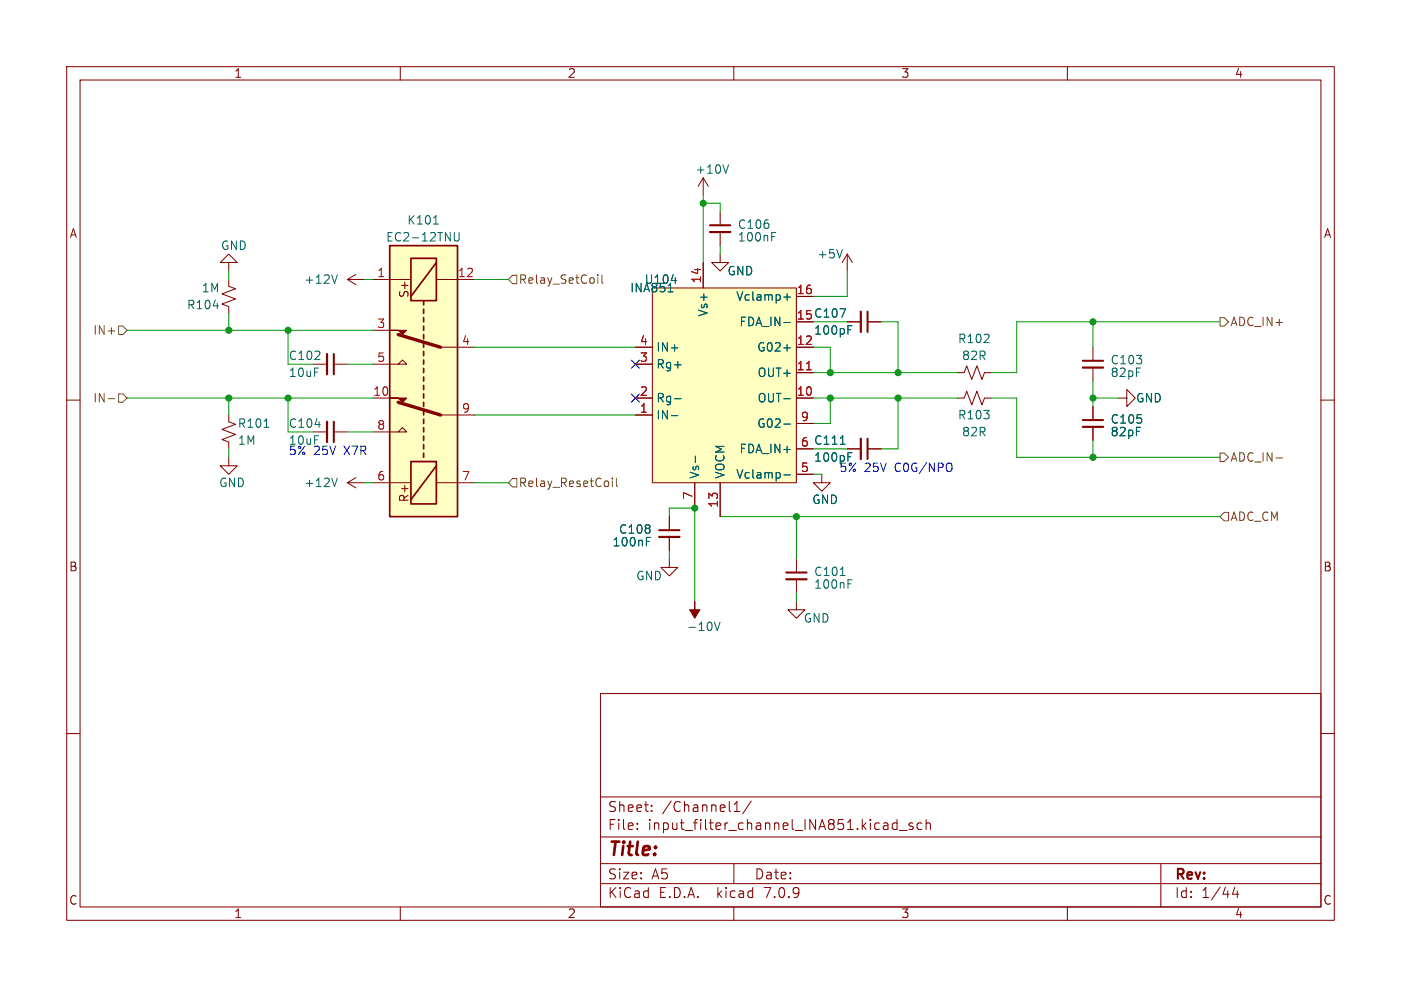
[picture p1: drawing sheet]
<svg xmlns="http://www.w3.org/2000/svg" width="210mm" height="148mm" viewBox="0 0 210 148" stroke-linecap="round" stroke-linejoin="round" font-family="sans-serif">
<defs><g id="words">
<text font-size="2.8" fill="#840000" x="91" y="128.9">Title:</text>
<g font-size="2.1" fill="#840000">
<text x="91" y="124.7">File:</text>
<text x="91" y="122">Sheet:</text>
<text x="97.1" y="124.7">input_filter_channel_INA851.kicad_sch</text>
<text x="99.2" y="122">/Channel1/</text>
<text x="91" y="134.9">KiCad</text>
<text x="91" y="132.1">Size:</text>
<text x="97.7" y="132.1">A5</text>
<text x="98.7" y="134.9">E.D.A.</text>
<text x="107.6" y="134.9">kicad</text>
<text x="113" y="132.1">Date:</text>
<text x="114.9" y="134.9">7.0.9</text>
<text x="176" y="132.3">Rev:</text>
<text x="176" y="134.9">Id:</text>
<text x="180.1" y="134.9">1/44</text>
</g>
<g font-size="1.8" fill="#840000">
<text x="35" y="11.9">1</text>
<text x="85" y="11.9">2</text>
<text x="135" y="11.9">3</text>
<text x="185" y="11.9">4</text>
<text x="10.3" y="35.9">A</text>
<text x="198.4" y="35.9">A</text>
<text x="61.5" y="44.8" transform="rotate(-90 61.5 44.8)">S+</text>
<text x="61.5" y="75.4" transform="rotate(-90 61.5 75.4)">R+</text>
<text x="10.3" y="85.9">B</text>
<text x="198.3" y="85.9">B</text>
<text x="10.3" y="135.9">C</text>
<text x="35" y="137.9">1</text>
<text x="85" y="137.9">2</text>
<text x="135" y="137.9">3</text>
<text x="185" y="137.9">4</text>
<text x="198.3" y="135.9">C</text>
</g>
<g font-size="1.8" fill="#006464">
<text x="104.1" y="26.3">+10V</text>
<text x="60.9" y="33.9">K101</text>
<text x="110.5" y="34.5">C106</text>
<text x="33" y="37.7">GND</text>
<text x="57.8" y="36.4">EC2-12TNU</text>
<text x="108.9" y="41.5">GND</text>
<text x="110.5" y="36.4">100nF</text>
<text x="122.4" y="39">+5V</text>
<text x="27.9" y="46.6">R104</text>
<text x="30.1" y="44">1M</text>
<text x="45.5" y="42.8">+12V</text>
<text x="94.4" y="44">INA851</text>
<text x="96.5" y="42.8">U104</text>
<text x="106.3" y="47.6" transform="rotate(-90 106.3 47.6)">Vs+</text>
<text x="110.3" y="45.3">Vclamp+</text>
<text x="98.3" y="52.9">IN+</text>
<text x="110.7" y="49.1">FDA_IN-</text>
<text x="113.4" y="52.9">G02+</text>
<text x="121.9" y="50.4">100pF</text>
<text x="143.5" y="51.7">R102</text>
<text x="43.2" y="54.2">C102</text>
<text x="43.2" y="56.7">10uF</text>
<text x="98.3" y="55.5">Rg+</text>
<text x="113.5" y="56.7">OUT+</text>
<text x="144.1" y="54.2">82R</text>
<text x="166.4" y="54.8">C103</text>
<text x="166.4" y="56.7">82pF</text>
<text x="35.5" y="64.4">R101</text>
<text x="43.2" y="64.4">C104</text>
<text x="98.3" y="63.1">IN-</text>
<text x="98.3" y="60.6">Rg-</text>
<text x="113.4" y="64.4">G02-</text>
<text x="113.5" y="60.6">OUT-</text>
<text x="143.5" y="63.1">R103</text>
<text x="144.1" y="65.6">82R</text>
<text x="166.4" y="63.7">C105</text>
<text x="166.4" y="65.6">82pF</text>
<text x="170.2" y="60.6">GND</text>
<text x="35.6" y="66.9">1M</text>
<text x="43.2" y="66.9">10uF</text>
<text x="105" y="71.9" transform="rotate(-90 105 71.9)">Vs-</text>
<text x="108.8" y="71.9" transform="rotate(-90 108.8 71.9)">VOCM</text>
<text x="110.3" y="72">Vclamp-</text>
<text x="110.7" y="68.2">FDA_IN+</text>
<text x="121.9" y="69.4">100pF</text>
<text x="125.7" y="70.9">5%</text>
<text x="32.7" y="73.3">GND</text>
<text x="45.5" y="73.3">+12V</text>
<text x="121.6" y="75.8">GND</text>
<text x="91.7" y="82.1">100nF</text>
<text x="92.7" y="80.2">C108</text>
<text x="95.3" y="87.2">GND</text>
<text x="121.9" y="86.6">C101</text>
<text x="121.9" y="88.5">100nF</text>
<text x="102.9" y="94.8">-10V</text>
<text x="120.4" y="93.6">GND</text>
</g>
<g font-size="1.8" fill="#a90000">
<text x="56.4" y="41.7">1</text>
<text x="68.5" y="41.7">12</text>
<text x="105.2" y="42.6" transform="rotate(-90 105.2 42.6)">14</text>
<text x="119.3" y="44.2">16</text>
<text x="56.4" y="49.3">3</text>
<text x="69.1" y="51.8">4</text>
<text x="95.8" y="51.8">4</text>
<text x="119.3" y="51.8">12</text>
<text x="119.3" y="48">15 C107</text>
<text x="55.8" y="59.4">10</text>
<text x="56.4" y="54.4">5</text>
<text x="95.8" y="59.4">2</text>
<text x="95.8" y="54.4">3</text>
<text x="119.3" y="59.4">10</text>
<text x="119.3" y="55.6">11</text>
<text x="56.4" y="64.5">8</text>
<text x="69.1" y="62">9</text>
<text x="95.8" y="62">1</text>
<text x="119.9" y="63.2">9</text>
<text x="119.9" y="70.9">5</text>
<text x="119.9" y="67.1">6 C111</text>
<text x="56.4" y="72.1">6</text>
<text x="69.1" y="72.1">7</text>
<text x="103.9" y="75" transform="rotate(-90 103.9 75)">7</text>
<text x="107.7" y="76.2" transform="rotate(-90 107.7 76.2)">13</text>
</g>
<g font-size="1.8" fill="#725600">
<text x="77.7" y="42.8">Relay_SetCoil</text>
<text x="13.9" y="50.4">IN+</text>
<text x="184.3" y="49.1">ADC_IN+</text>
<text x="13.9" y="60.6">IN-</text>
<text x="184.3" y="69.4">ADC_IN-</text>
<text x="77.7" y="73.3">Relay_ResetCoil</text>
<text x="184.3" y="78.3">ADC_CM</text>
</g>
<g font-size="1.8" fill="#0000c2">
<text x="43.2" y="68.3">5%</text>
<text x="47" y="68.3">25V</text>
<text x="51.7" y="68.3">X7R</text>
<text x="129.6" y="70.9">25V</text>
<text x="134.2" y="70.9">C0G/NPO</text>
</g>
</g></defs>
<g fill="none" stroke="#840000" stroke-width=".15">
<path d="M10 10h190v128h-190zM12 12h186v124h-186zM60 10v2M110 10v2M160 10v2M34.3 39.4h1.3l-1.3-1.3-1.3 1.3h1.3v1.2M105.4 26.7v2.5M105.4 39.4v3.8M105.4 26.7l-.8 1.2M105.4 26.7l.8 1.2M107.9 38.1v1.3h1.3l-1.3 1.2-1.2-1.2h1.2M107.9 31.8v2"/>
<path d="M107.9 34.8v2M127 38.1l-.8 1.3M127 38.1v2.5M127 38.1l.8 1.3M10 60h2M34.3 41.9v1l1 .4-2 .8 2 .7-2 .8 1 .4v1M47 54.6h2M50 54.6h2.1M52.1 41.9h2.5M52.1 41.9l1.2 .8M53.3 41.1l-1.2 .8M55.9 54.6h5.1l-.7-.6-.6 .6"/>
<path d="M55.9 41.9h5.7M55.9 59.7h2.5M55.9 49.5h2.5M65.4 41.9h5.7M66 52.1h5.1M95.2 52.1h2.6M95.2 59.7h2.6M95.2 54.6h2.6M97.8 43.2h21.6v29.2h-21.6zM119.4 52.1h2.5M119.4 59.7h2.5M119.4 55.9h2.5"/>
<path d="M119.4 44.5h2.5M127 48.3h2M130 48.3h2.1M143.5 55.9h1l.4-1 .8 2 .7-2 .8 2 .4-1h1M143.5 59.7h1l.4-1 .8 2 .7-2 .8 2 .4-1h1M163.8 52.1v2M163.8 55.1v2.1M167.6 59.7h1.3v-1.3l1.3 1.3-1.3 1.3v-1.3M198 60h2M34.3 62.2v1l1 .4-2 .8 2 .8-2 .7 1 .4v1M34.3 68.6v1.3h1.3l-1.3 1.2-1.3-1.2h1.3M47 64.8h2"/>
<path d="M50 64.8h2.1M52.1 72.4h2.5M52.1 72.4l1.2 .8M53.3 71.6l-1.2 .8M55.9 64.8h5.1l-.7-.7-.6 .7M55.9 72.4h5.7M65.4 72.4h5.7M66 62.2h5.1M95.2 62.2h2.6M100.3 77.5v2M104.1 72.4v3.8M107.9 72.4v5.1"/>
<path d="M119.4 67.3h2.5M119.4 71.1h2.5M119.4 63.5h2.5M123.2 71.1v1.3h1.3l-1.3 1.3-1.3-1.3h1.3M127 67.3h2M130 67.3h2.1M163.8 61v2M163.8 64v2M100.3 83.8v1.3h-1.2l1.2 1.3 1.3-1.3h-1.3M100.3 80.5v2.1M119.4 90.2v1.2h1.2l-1.2 1.3-1.3-1.3h1.3M119.4 83.8v2.1"/>
<path d="M119.4 86.9v2M10 110h2M90 104h108v32h-108zM90 119.5h108M198 110h2M60 136v2M90 132.5h108M90 129.5h108M90 125.5h108M95.5 124.2v.2M95.5 123.5v.1M97.7 121.5v.2"/>
<path d="M97.7 120.8v.1M110 136v2M110 129.5v3M110 121.7h.9M110 120.6l.5-.4v1.5M112.6 120.1l-1.3 1.9M133.8 124.1l.2 .3 .5-.1M134.5 122.9v1.5M134.5 123.5l-.5-.1-.2 .3M134.8 124.5h1.2M136.8 123.5l-.3-.1-.3 .2 .1 .2 .5 .2v.3h-.6M138.2 123.5l-.4-.1-.3 .3v.4l.1 .2h.6"/>
<path d="M138.8 123.5a.37 .37 0 0 1 .7 .1v.8M138.8 122.9v1.5M160 136v2M174 129.5v6.5M185.1 133l-.3 1.1h.9M185.5 133.6v1"/>
</g>
<g fill="none" stroke="#006464" stroke-width=".15">
<path d="M65 33.6h.7M68.1 34.9v1l.2 .2h.4l.1-.2v-1M109.2 24.7l-.4 1.3M115.7 35.5h.4M115.7 34.9h.6M126.3 37.4l-.4 1.3M32 45.9h.7M50.6 41.2l-.5 1.3M100.1 43.8h.8M100.6 42.1h.8M101.1 59.8h1M117.5 59.8h1"/>
<path d="M117.5 52.2h1M117.5 48.4h1M117.5 44.5h1M118 44.1v.9M125.9 46.3h.8l-.5 1.3M127.1 49.4h.4M127.1 48.8h.6M39.6 64.1h.7M47.2 63.7h.8M50.6 71.7l-.5 1.3M100.6 62.3h1M104.2 68.4v1"/>
<path d="M117.5 71.2h1M117.5 63.6h1M126 66.6h.7M127.1 68.5h.4M127.1 67.9h.6M96.9 81.2h.4M96.9 80.6h.6M107.1 93.3l.4 1.3 .4-1.3M126 86.3h.7M127.1 87.5h.4M127.1 86.9h.6"/>
</g>
<g fill="#ffffc2" stroke="#ffffc2" stroke-width=".15">
<path d="M58.4 36.8h10.2v40.7h-10.2z"/>
<path d="M97.8 43.2h21.6v29.2h-21.6z"/>
</g>
<g fill="none" stroke="#840000" stroke-width=".25">
<path d="M58.4 36.8h10.2v40.7h-10.2zM61.6 38.7h3.8v6.4h-3.8zM65.4 39.4l-3.8 5.1M63.5 45.1v.6M63.5 46.4v.6M63.5 47.6v.7M63.5 48.9v.6M63.5 50.2v.6M63.5 51.4v.7M63.5 52.7v.6M63.5 54v.6M63.5 55.2v.7"/>
<path d="M63.5 56.5v.7M63.5 57.8v.6M63.5 59.1v.6M61.6 69.2h3.8v6.4h-3.8zM63.5 60.3v.7M63.5 61.6v.6M63.5 62.9v.6M63.5 64.1v.7M63.5 65.4v.6M63.5 66.7v.6M63.5 67.9v.7M65.4 69.9l-3.8 5"/>
</g>
<path d="M59.7 50.2l6.3 1.9M59.7 60.3l6.3 1.9" fill="none" stroke="#840000" stroke-width=".51"/>
<g fill="#840000" stroke="#840000" stroke-width=".15">
<path d="M58.4 49.5h2.6l-.7 .7-.6-.7z"/>
<path d="M58.4 59.7h2.6l-.7 .6-.6-.6z"/>
<path d="M104.1 90.2v1.2h.8l-.8 1.3-.7-1.3h.7z"/>
</g>
<path d="M106.4 34.8h3.1M49 53.1v3M129 46.7v3.1M162.3 55.1h3.1M49 63.2v3.1M129 65.8v3M162.3 64h3.1M98.8 80.5h3.1M117.9 86.9h3" fill="none" stroke="#840000" stroke-width=".33"/>
<path d="M106.4 33.8h3.1M50 53.1v3M130 46.7v3.1M162.3 54.1h3.1M50 63.2v3.1M98.8 79.5h3.1M130 65.8v3M162.3 63h3.1M117.9 85.9h3" fill="none" stroke="#840000" stroke-width=".3"/>
<path d="M120.9 55.5h.7" fill="none" stroke="#a90000" stroke-width=".15"/>
<g fill="none" stroke="#725600" stroke-width=".15">
<path d="M16.2 59.8h1M17.8 48.9h.6l.6 .6-.6 .7h-.6zM17.8 59.1h.6l.6 .6-.6 .6h-.6zM76.8 41.3h.7v1.2h-.7l-.6-.6zM89.6 41.2v.1M89.6 41.6v.9M90.2 41.2v1.1l.2 .2M182.9 47.6h.6l.6 .7-.6 .6h-.6zM76.8 71.8h.7v1.2h-.7l-.6-.6zM91.8 71.7v.1M91.8 72.1v.9M92.4 71.7v1.1l.2 .2"/>
<path d="M182.9 67.9h.6l.6 .7-.6 .6h-.6zM183.5 76.8h.6v1.3h-.6l-.6-.6zM191.3 68.7h.9"/>
</g>
<g fill="none" stroke="#009600" stroke-width=".15">
<path d="M105.4 30.5h2.5v1.3M105.4 29.2v10.2M107.9 36.8v1.3M19 49.5h36.9M19 59.7h36.9M34.3 40.6v1.3M34.3 47v2.5M34.3 59.7v2.5M43.2 49.5v5.1h3.8M43.2 59.7v5.1h3.8M52.1 54.6h3.8M54.6 41.9h1.3"/>
<path d="M71.1 52.1h24.1M71.1 41.9h5.1M121.9 59.7h21.6M121.9 52.1h2.6v3.8M121.9 48.3h5.1M121.9 55.9h21.6M124.5 59.7v3.8h-2.6M127 40.6v3.9h-5.1M132.1 48.3h2.5v7.6M134.6 59.7v7.6h-2.5M148.6 59.7h3.8v8.9h30.5M163.8 59.7h3.8"/>
<path d="M163.8 48.3v3.8M163.8 57.2v3.8M182.9 48.3h-30.5v7.6h-3.8M34.3 67.3v1.3M52.1 64.8h3.8M54.6 72.4h1.3M71.1 72.4h5.1M71.1 62.2h24.1M100.3 77.5v-1.3h3.8v14M107.9 77.5h75M119.4 77.5v6.3M121.9 71.1h1.3"/>
<path d="M121.9 67.3h5.1M163.8 66v2.6M100.3 82.6v1.2M119.4 88.9v1.3"/>
</g>
<path d="M94.6 54l1.3 1.2M94.6 59.1l1.3 1.2M95.9 54l-1.3 1.2M95.9 59.1l-1.3 1.2" fill="none" stroke="#000084" stroke-width=".15"/>
<g fill="#009600" stroke="#009600" stroke-width=".15">
<circle cx="119.4" cy="77.5" r=".46"/>
<circle cx="124.5" cy="55.9" r=".46"/>
<circle cx="34.3" cy="49.5" r=".46"/>
<circle cx="43.2" cy="49.5" r=".46"/>
<circle cx="43.2" cy="59.7" r=".46"/>
<circle cx="34.3" cy="59.7" r=".46"/>
<circle cx="124.5" cy="59.7" r=".46"/>
<circle cx="105.4" cy="30.5" r=".46"/>
<circle cx="104.1" cy="76.2" r=".46"/>
<circle cx="134.6" cy="55.9" r=".46"/>
<circle cx="134.6" cy="59.7" r=".46"/>
<circle cx="163.8" cy="59.7" r=".46"/>
<circle cx="163.8" cy="48.3" r=".46"/>
<circle cx="163.8" cy="68.6" r=".46"/>
</g>
<use href="#words"/>
</svg>
